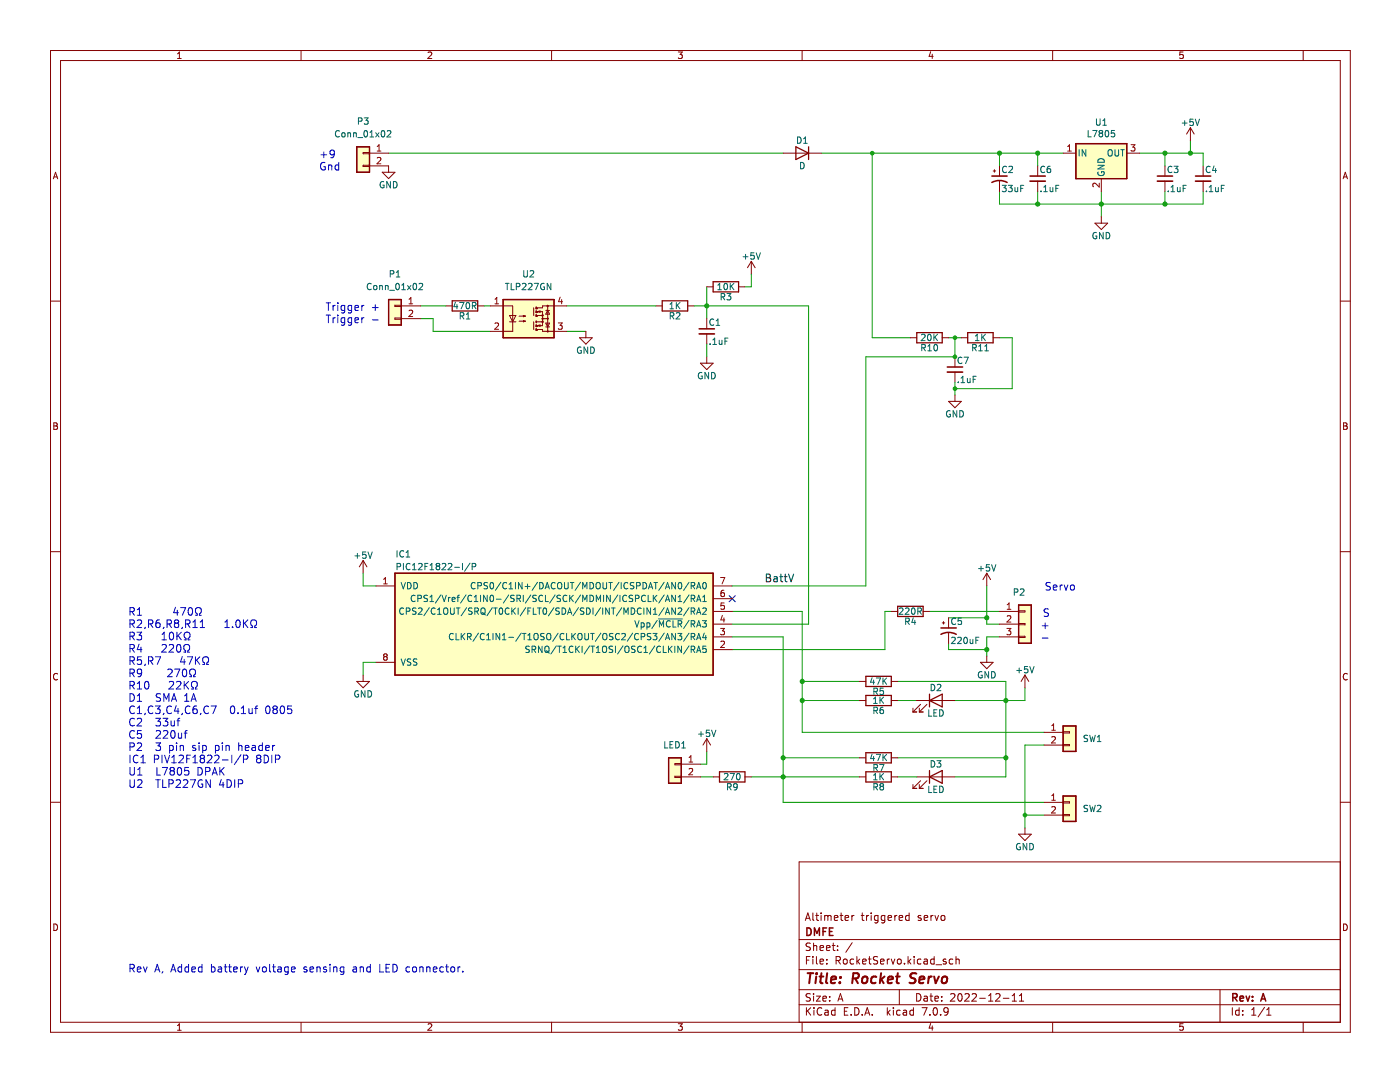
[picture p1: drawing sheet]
<svg xmlns="http://www.w3.org/2000/svg" width="279mm" height="216mm" viewBox="0 0 279 216" stroke-linecap="round" stroke-linejoin="round" font-family="sans-serif">
<g fill="none" stroke="#840000" stroke-width=".2">
<path d="M10.1 10.1h259.4v195.9h-259.4zM12.1 12.1h255.4v191.9h-255.4zM35.4 11.7h.8M35.4 10.7l.4-.3v1.3M60.1 10.1v2M85.4 10.5l.5-.1 .3 .3-.8 1h.8M110.1 10.1v2M135.4 10.4h.8l-.5 .5 .4 .1v.6l-.2 .1-.5-.1M160.1 10.1v2M185.7 10.3l-.3 .9h.8M186 10.8v.9M210.1 10.1v2"/>
<path d="M236.1 10.4h-.6l-.1 .6 .2-.1h.4l.2 .2-.1 .5-.2 .1-.5-.1M260.1 10.1v2M10.6 35.7l.5-1.3 .4 1.3M10.8 35.3h.6M268 35.7l.5-1.3 .4 1.3M268.2 35.3h.6M10.1 60.1h2M267.5 60.1h2M10.7 84.4h.5l.2 .2-.2 .4 .2 .1 .1 .3-.3 .3h-.5zM10.7 85h.5M268.1 84.4h.5l.2 .2-.2 .4 .2 .1 .1 .3-.3 .3h-.5zM268.1 85h.5"/>
<path d="M10.1 110.1h2M267.5 110.1h2M11.5 134.5a.62 .62 0 0 0-.9 .4 .62 .62 0 0 0 .6 .8l.3-.1M268.9 134.5a.62 .62 0 0 0-.9 .4 .62 .62 0 0 0 .6 .8l.3-.1M10.1 160.1h2M267.5 172h-108v32M267.5 160.1h2M10.7 184.4a.66 .66 0 0 1 .8 .6 .66 .66 0 0 1-.8 .7zM159.5 197.5h108M159.5 193.5h108M159.5 187.5h108M160.7 183.7l.5-1.5 .5 1.5"/>
<path d="M160.9 183.2h.7M160.9 191.6h.5M161.7 190.9h-.8v1.5M161.7 198.3h-.5l-.3 .1v.4l.7 .3 .1 .4-.3 .3-.5-.1M161.7 188.2h-.5l-.3 .1v.4l.7 .3 .1 .4-.3 .3-.5-.1M162.2 182.2v1.3l.2 .2M162.2 190.9v.1M162.2 191.4v1M162.4 188.2v1.5M162.4 198.3v.1M162.4 198.8v1M162.4 188.8l.2-.1h.3l.1 1"/>
<path d="M162.8 182.7h.6M162.9 198.8h.8l-.8 1h.8M162.9 190.9v1.3l.3 .2M163 182.2v1.3l.4 .2M163.7 189.2l.7-.2-.1-.3h-.4l-.2 .2v.7h.6M163.7 191.9l.7-.2-.1-.3h-.4l-.2 .2v.7h.6M163.9 182.2v.1M163.9 182.7v1M164.2 199.3l.7-.2v-.3h-.5l-.2 .2 .1 .7h.6M164.6 182.7v1M164.6 182.8l.4-.1 .2 .2M164.9 189.2l.8-.2-.1-.3h-.4l-.3 .2 .1 .7h.6"/>
<path d="M165 192.2v.2M165 191.4v.2M165.2 182.9l.2-.2h.4l.1 1M165.2 182.9v.8M165.6 199.6v.2M165.6 198.8v.2M166.1 188.7h.6M166.3 188.2v1.3l.4 .2M166.5 183.2l.7-.2v-.3h-.5l-.2 .2 .1 .7h.6M166.9 191.7l.7-.1 .1-.2v-.4l-.3-.1h-.5v1.5M167.2 189.5v.2M167.2 188.7v.2"/>
<path d="M167.2 191.7l.5 .7M167.2 199.8l.5-1.5 .5 1.5M167.4 199.3h.7M167.7 182.7h.5M167.9 182.2v1.3l.3 .2M168.4 191.5l.2-.1 .4 .1 .1 .6-.2 .2-.3 .1-.2-.2zM168.7 183.2l.7-.2-.1-.3h-.4l-.2 .2v.7h.6M170 182.7v1M170.1 188.1l-1.3 1.9M170.4 191.4h-.5l-.2 .3 .1 .6h.6M170.4 182.7l-.4 .3M171 190.9v1.5"/>
<path d="M171.2 191.8l.4 .6M171.6 191.4l-.6 .5M171.9 182.7h.5M172.1 182.2v1.3l.3 .2M172.2 191.9l.7-.2-.1-.3h-.4l-.2 .2v.7h.6M172.9 182.7v1M173.3 191.4h.6M173.4 182.7l-.5 .3M173.5 190.9v1.3l.4 .2M173.9 182.2v.1M173.9 182.7v1M175.2 190.9h-.6l-.2 .1v.4l.6 .3 .2 .4-.3 .3-.6-.1"/>
<path d="M175.2 182.7h-.4l-.3 .3 .2 .6h.5M175.2 182.7v1.2l-.3 .3-.3-.1M175.7 191.9l.7-.2v-.3h-.5l-.2 .2 .1 .7h.6M176.6 182.7h-.4l-.3 .3 .1 .6h.6M176.6 182.7v1.2l-.3 .3-.4-.1M177.1 191.4v1M177.2 183.2l.7-.2v-.3h-.5l-.2 .2 .1 .7h.6M177.5 191.4l-.4 .3M177.9 191.4l.3 1 .4-1M178.6 182.7v1M179 182.7l-.4 .3M179.2 191.5l.2-.1 .4 .1 .1 .6-.2 .2-.3 .1-.2-.2z"/>
<path d="M179.4 183.2l.8-.2-.1-.3h-.4l-.3 .2 .1 .7h.6M179.5 197.5v3M180.5 192.2v.2M181.2 190.9v1.5M181.4 191.8l.4 .6M181.4 182.7h-.4l-.3 .3 .2 .6h.5M181.4 182.2v1.5M181.8 191.4l-.6 .5M182.4 190.9v.1M182.4 191.4v1M182.9 198.3a.76 .76 0 0 1 .9 .7 .76 .76 0 0 1-.9 .8zM183.8 182.7h-.4l-.2 .2 .1 .2 .5 .1v.4h-.6"/>
<path d="M183.8 191.4h-.4l-.3 .3 .1 .6h.6M184.4 183.2l.8-.2-.1-.3h-.4l-.3 .2 .1 .7h.6M184.4 191.4h.6l.1 1M184.4 198.8h.6l.1 1M185.1 199.1l-.5 .1-.2 .2 .2 .4 .5-.1M185.1 191.7l-.5 .1-.2 .2 .2 .4 .5-.1M185.6 198.8h.6M185.8 182.7v1M185.8 198.3v1.3l.4 .2M186.2 182.7l-.4 .3M186.4 191.4h-.4l-.3 .3 .2 .6h.5M186.4 190.9v1.5"/>
<path d="M186.6 182.7l.3 1 .4-1M186.6 199.3l.7-.2-.1-.3h-.4l-.2 .2 .1 .7h.5M186.8 192.5h1.1M187.9 182.8l.2-.1 .4 .1 .1 .6-.2 .2-.3 .1-.2-.2zM187.9 199.6v.2M187.9 198.8v.2M188.8 191.4h-.4l-.2 .2 .1 .2 .5 .1v.4h-.6M189.7 198.4l.6-.1 .3 .4-.9 1.1h.9M190.2 191.4h-.5l-.3 .3 .2 .6h.6M190.8 191.5l.2-.1h.4v1M190.8 190.9v1.5M191.3 198.4l.2-.1a.8 .8 0 0 1 .5 .7 .8 .8 0 0 1-.5 .8l-.2-.2-.1-.4z"/>
<path d="M192.6 198.4l.6-.1 .2 .4-.9 1.1h.9M194 198.4l.6-.1 .3 .4-1 1.1h1M195.5 199.2h1.2M197.3 199.8h.9M197.3 198.7l.4-.4v1.5M198.7 198.4l.6-.1 .3 .4-.9 1.1h.9M200.2 199.2h1.2M202 199.8h.9M202 198.7l.4-.4v1.5M203.4 199.8h.9M203.4 198.7l.5-.4v1.5M243.5 197.5v6.5"/>
<path d="M268.1 184.4a.66 .66 0 0 1 .8 .6 .66 .66 0 0 1-.8 .7zM35.4 204.6l.4-.3v1.3M35.4 205.6h.8M60.1 204v2M85.4 204.4l.5-.1 .3 .3-.8 1h.8M110.1 204v2M135.4 204.3h.8l-.5 .5 .4 .1v.6l-.2 .1-.5-.1M159.5 200.5h108M160.1 204v2M160.9 201.1v1.5M161.2 201.7l.6 .9M161.8 201.1l-.9 .8"/>
<path d="M162.4 201.1v.1M162.4 201.6v1M164 201.2a.71 .71 0 0 0-1 .5 .71 .71 0 0 0 .7 .9l.3-.2M164.7 201.6h.5l.1 1M165.3 201.9l-.5 .1-.2 .2 .2 .4 .5-.1M166.7 201.6h-.5l-.3 .3 .2 .6h.6M166.7 201.1v1.5M168.5 201.8h.5M169.2 201.1h-.7v1.5h.7M169.9 202.4v.2M170.6 201.1a.76 .76 0 0 1 .8 .7 .76 .76 0 0 1-.8 .8zM172.1 202.4v.2"/>
<path d="M172.6 202.6l.5-1.5 .5 1.5M172.7 202.1h.7M174.1 202.4v.2M177.1 201.1v1.5M177.2 202l.5 .6M177.7 201.6l-.6 .5M178.3 201.1v.1M178.3 201.6v1M179.7 201.6h-.5l-.3 .3 .2 .6h.6M180.3 201.6h.6v1M180.9 201.9l-.5 .1-.2 .2 .2 .4 .5-.1M182.3 201.6h-.4l-.3 .3 .1 .6h.6"/>
<path d="M182.3 201.1v1.5M184 201.1h1l-.6 1.5M185.6 202.4v.2M185.7 204.2l-.3 .9h.8M186 204.7v.9M186.4 201.2l.2-.1a.8 .8 0 0 1 .5 .7 .8 .8 0 0 1-.5 .8l-.2-.2-.2-.4zM187.7 202.4v.2M189.2 201.7l-.3 .3h-.2l-.3-.3 .1-.6h.4l.3 .1a.99 .99 0 0 1-.4 1.4h-.3M210.1 204v2M236.1 204.3h-.6l-.1 .6 .2-.1h.4l.2 .2-.1 .5-.2 .1-.5-.1M245.9 201.1v1.5M247.3 201.6h-.4l-.3 .3 .1 .6h.6"/>
<path d="M247.3 201.1v1.5M248 202.4v.2M248 201.6v.2M249.8 202.6h.9M249.8 201.5l.4-.4v1.5M252.4 201l-1.3 1.9M252.8 202.6h.9M252.8 201.5l.4-.4v1.5M260.1 204v2"/>
</g>
<g fill="none" stroke="#840000" stroke-width=".3">
<path d="M161 185.2a.76 .76 0 0 1 .9 .7 .76 .76 0 0 1-.9 .8zM162.5 186.7v-1.5l.5 1 .5-1v1.5M164.3 185.9h.5M165 185.2h-.7v1.5M165.5 185.9h.5M166.3 185.2h-.8v1.5h.8M246 199h.8l.1-.2-.1-.4-.2-.1h-.6v1.5M246.4 199l.5 .8M247.5 199.3l.7-.2-.1-.3h-.4l-.2 .2v.7h.6M248.7 198.8l.3 1 .4-1M250 199.6v.2M250 198.8v.2"/>
<path d="M251.6 199.8l.5-1.5 .5 1.5M251.8 199.3h.7"/>
</g>
<g fill="none" stroke="#840000" stroke-width=".4">
<path d="M161.2 194.2h1.1M161.7 194.2l-.2 2M162.9 194.9l-.2 1.3M163 194.2v.2M163.6 194.9h.7M163.9 194.2l-.2 1.7 .1 .2 .4 .1M165.1 194.2l-.2 1.7 .2 .3M165.9 195.5l.9-.2v-.4h-.8l-.2 1 .3 .3 .5-.1M167.6 196v.2M167.7 194.9v.2M170.2 195.2l.9-.1a.52 .52 0 0 0 .3-.5 .52 .52 0 0 0-.3-.4h-.8l-.2 2M170.7 195.2l.5 1"/>
<path d="M172.2 195a.52 .52 0 0 1 .5-.2 .52 .52 0 0 1 .4 .4v.6a.55 .55 0 0 1-.6 .4 .55 .55 0 0 1-.5-.4zM174.9 194.9a.66 .66 0 0 0-1 .3l-.1 .6 .2 .3h.7M175.8 194.2l-.2 2M175.9 195.4l.5 .8M176.5 194.9l-.8 .7M177.2 195.5l1-.2-.1-.4h-.7l-.3 1 .3 .3 .6-.1M178.8 194.9h.8M179.2 194.2l-.2 1.7v.2l.4 .1M182.9 194.3a.85 .85 0 0 0-1.1 .1 .45 .45 0 0 0 .2 .7l.6 .2a.51 .51 0 0 1 .1 .5 .51 .51 0 0 1-.4 .4l-.8-.1M183.5 195.5l1-.2-.1-.4h-.8l-.2 1 .3 .3 .6-.1M185.4 194.9l-.2 1.3M185.9 194.9h-.3l-.3 .3"/>
<path d="M186.4 194.9l.3 1.3 .7-1.3M188.1 195a.52 .52 0 0 1 .5-.2 .52 .52 0 0 1 .4 .4v.6a.55 .55 0 0 1-.6 .4 .55 .55 0 0 1-.5-.4z"/>
</g>
<path d="M214.7 28.7h10.2v6.9h-10.2z" fill-rule="evenodd" fill="#ffffc2"/>
<path d="M214.7 28.7h10.2v6.9h-10.2z" fill="none" stroke="#840000" stroke-width=".25"/>
<path d="M78.8 114.4h63.5v20.3h-63.5z" fill-rule="evenodd" fill="#ffffc2"/>
<path d="M78.8 114.4h63.5v20.3h-63.5z" fill="none" stroke="#840000" stroke-width=".25"/>
<path d="M133.4 151.2h2.6v5.1h-2.6z" fill-rule="evenodd" fill="#ffffc2"/>
<path d="M133.4 151.2h2.6v5.1h-2.6z" fill="none" stroke="#840000" stroke-width=".25"/>
<path d="M212.2 158.8h2.5v5.1h-2.5z" fill-rule="evenodd" fill="#ffffc2"/>
<path d="M212.2 158.8h2.5v5.1h-2.5z" fill="none" stroke="#840000" stroke-width=".25"/>
<path d="M212.2 144.9h2.5v5h-2.5z" fill-rule="evenodd" fill="#ffffc2"/>
<path d="M212.2 144.9h2.5v5h-2.5z" fill="none" stroke="#840000" stroke-width=".25"/>
<path d="M77.6 59.8h2.5v5.1h-2.5z" fill-rule="evenodd" fill="#ffffc2"/>
<path d="M77.6 59.8h2.5v5.1h-2.5z" fill="none" stroke="#840000" stroke-width=".25"/>
<path d="M71.2 29.3h2.5v5.1h-2.5z" fill-rule="evenodd" fill="#ffffc2"/>
<path d="M71.2 29.3h2.5v5.1h-2.5z" fill="none" stroke="#840000" stroke-width=".25"/>
<path d="M100.4 59.8h10.2v7.6h-10.2z" fill-rule="evenodd" fill="#ffffc2"/>
<path d="M100.4 59.8h10.2v7.6h-10.2z" fill="none" stroke="#840000" stroke-width=".25"/>
<path d="M203.3 120.7h2.5v7.7h-2.5z" fill-rule="evenodd" fill="#ffffc2"/>
<g fill="none" stroke="#840000" stroke-width=".25">
<path d="M71.2 29.3h2.5v5.1h-2.5zM158.8 29.3l2.6 1.3-2.6 1.2zM161.4 29.3v2.5M214.7 28.7h10.2v6.9h-10.2zM77.6 59.8h2.5v5.1h-2.5zM100.4 59.8h10.2v7.6h-10.2zM132.2 60h5v2.1h-5zM183 66.4h5v2h-5zM193.1 66.4h5.1v2h-5.1zM78.8 114.4h63.5v20.3h-63.5zM172.8 135h5.1v2h-5.1zM172.8 138.8h5.1v2h-5.1z"/>
<path d="M185.5 139.8l2.5-1.3v2.6zM185.5 138.5v2.6M203.3 120.7h2.5v7.7h-2.5zM133.4 151.2h2.6v5.1h-2.6zM143.6 154h5.1v2h-5.1zM172.8 154h5.1v2h-5.1zM172.8 150.2h5.1v2h-5.1zM185.5 155l2.5-1.2v2.5zM185.5 153.8v2.5M212.2 144.9h2.5v5h-2.5zM212.2 158.8h2.5v5.1h-2.5z"/>
</g>
<path d="M145.5 118.9l1.2 1.2M146.7 118.9l-1.2 1.2" fill="none" stroke="#000084" stroke-width=".2"/>
<g fill="none" stroke="#009600" stroke-width=".2">
<path d="M77.6 30.6h78.7M163.9 30.6h48.3M174.1 30.6v36.8h7.6M199.5 38.2v2.5h40.6v-2.5M199.5 30.6v2.5M207.1 30.6v2.5M207.1 38.2v2.5M219.8 38.2v5.1M227.4 30.6h12.7v2.5M232.5 30.6v2.5M232.5 38.2v2.5M237.6 28v2.6"/>
<path d="M141.1 57.2v6.4M149.9 54.7v2.5h-1.2M83.9 61h5.1M83.9 63.6h2.5v2.5h11.5M96.6 61h1.3M113.1 61h17.8M113.1 66.1h3.8M138.5 61h22.9v63.5h-15.3M141.1 68.7v2.5M189.3 67.4h2.6M190.6 67.4v3.8h-17.8v45.7h-26.7M190.6 76.3v2.5"/>
<path d="M199.5 67.4h2.5v10.2h-11.4M72.5 114.4v2.5h2.5M196.9 116.9v7.6h2.6M75 132.2h-2.5v2.5M146.1 127.1h10.2v33h52.1M146.1 122h14v24.1h48.3M160.1 139.8h11.4M160.1 136h11.4M177.9 122h-1.3v7.6h-30.5M179.2 136h21.5v19h-10.1M179.2 139.8h3.8M185.5 122h14"/>
<path d="M189.3 128.4v1.2h7.6M189.3 123.3h7.6M199.5 127.1h-2.6v3.8M204.6 137.2v2.6h-14M139.8 155h2.5M141.1 149.9v2.6h-1.3M149.9 155h21.6M156.3 151.2h15.2M179.2 151.2h21.5M179.2 155h3.8M208.4 148.7h-3.8v16.5M204.6 162.6h3.8"/>
</g>
<g fill="none" stroke="#0000c2" stroke-width=".2">
<path d="M64 30.9h1.2M64.6 30.3v1.2M64.8 32.5a.71 .71 0 0 0-.8 .7 .71 .71 0 0 0 .8 .7l.1-.6h-.3M65.6 32.9v1M65.6 33.1l.2-.2 .3 .1 .1 .9M66.7 30.6l-.3 .3h-.3l-.2-.3 .1-.6 .4-.1 .3 .2a1.01 1.01 0 0 1-.4 1.4h-.3M67.6 33l-.4-.1-.3 .3 .1 .7h.6M67.6 32.4v1.5M65.1 60.4h.9M65.1 62.9h.9M65.5 60.4v1.6M65.5 62.9v1.5"/>
<path d="M66.5 60.9v1.1M66.5 63.4v1M66.9 60.9l-.3 .1-.1 .2M66.9 63.4l-.3 .1-.1 .2M67.4 60.4v.2M67.4 60.9v1.1M67.4 62.9v.1M67.4 63.4v1M68.8 60.9v1.3l-.3 .3-.4-.1M68.8 61l-.4-.1-.3 .3 .1 .7h.6M68.8 63.4v1.2l-.3 .3-.4-.1M68.8 63.5l-.4-.1-.3 .3 .1 .6h.6"/>
<path d="M70.2 61l-.5-.1-.2 .3 .1 .7h.6M70.2 60.9v1.3l-.3 .3-.4-.1M70.2 63.4v1.2l-.3 .3-.4-.1M70.2 63.5l-.5-.1-.2 .3 .1 .6h.6M70.8 61.4l.8-.1-.1-.3-.5-.1-.2 .3 .1 .7h.6M70.8 63.9l.8-.1-.1-.3-.5-.1-.2 .2 .1 .7h.6M72.2 60.9v1.1M72.2 63.4v1M72.6 63.4l-.2 .1-.2 .2M72.6 60.9l-.2 .1-.2 .2M74.3 61.4h1.2M74.3 63.8h1.2"/>
<path d="M74.9 60.8v1.2M209.6 116.3l-.6-.1-.2 .2v.4l.7 .3 .1 .4-.3 .2h-.5M210.2 117.2l.7-.1v-.3l-.5-.1-.2 .2 .1 .8h.6M211.6 116.7v1M212 116.7l-.3 .1-.1 .2M212.4 116.7l.3 1 .4-1M213.7 116.9l.2-.2 .4 .2 .1 .6-.1 .2h-.4l-.2-.1zM25.9 122h.8l.1-.2-.1-.4-.2-.2h-.6v1.6M25.9 124.5l.8-.1 .1-.2-.1-.4-.2-.1h-.6v1.5M25.9 126.9h.8l.1-.2-.1-.4-.2-.2h-.6v1.6M25.9 129.4l.8-.1 .1-.2-.1-.4-.2-.1h-.6v1.5M25.9 131.9l.8-.1 .1-.2-.1-.4-.2-.1h-.6v1.5"/>
<path d="M25.9 134.3l.8-.1 .1-.2-.1-.3-.2-.2h-.6v1.5M25.9 136.8l.8-.1 .1-.2-.1-.4-.2-.1h-.6v1.5M25.9 138.4a.77 .77 0 0 1 .9 .8 .77 .77 0 0 1-.9 .7zM26.3 122l.5 .8M26.3 124.5l.5 .7M26.3 126.9l.5 .8M26.3 129.4l.5 .7M26.3 131.9l.5 .7M26.3 134.3l.5 .7M26.3 136.8l.5 .7M27.3 126.1h1l-.5 .6 .4 .2v.6l-.2 .2-.7-.2M27.4 122.8h.9"/>
<path d="M27.4 121.7l.4-.5v1.6M27.4 136.4l.4-.4v1.5M27.4 138.9l.4-.5v1.5M27.4 123.8l.6-.1 .2 .1 .1 .3-1 1.1h1M27.4 137.5h.9M27.4 139.9h.9M27.8 128.5l-.4 1.1h.9M28.1 129.1v1M28.2 131.1h-.7l-.1 .7 .2-.2 .5 .1 .2 .2-.1 .5-.2 .2-.6-.2M28.3 134.2l-.3 .3h-.3l-.3-.3 .1-.6 .5-.1 .2 .2a1.01 1.01 0 0 1-.4 1.3h-.3M29 125.1l-.2 .3M29 132.5l-.2 .3"/>
<path d="M29.1 136h.1a.81 .81 0 0 1 .5 .7 .81 .81 0 0 1-.5 .8 1.01 1.01 0 0 1-.1-1.5zM29.6 124.5l.8-.1 .1-.2-.1-.4-.2-.1h-.6v1.5M29.6 131.9l.8-.1 .1-.2-.1-.4-.2-.1h-.6v1.5M30 124.5l.5 .7M30 131.9l.5 .7M31 131.1h1l-.6 1.5M31.8 123.7a.6 .6 0 0 0-.7 .6v.6l.1 .2 .5 .1 .2-.1 .1-.5-.2-.3h-.4l-.3 .3M32 138.5l-.5-.1-.3 .3 .1 .4 .7 .3v.4l-.3 .1h-.5M32.3 128.7l.6-.1 .2 .1 .1 .3-.9 1.1h.9M32.3 127.7h.9M32.3 126.6l.5-.5v1.6M32.7 139.9v-1.5l.5 1.1 .5-1.1v1.5"/>
<path d="M32.7 125.1l-.2 .3M33.3 124.5l.8-.1 .1-.2-.1-.4-.2-.1h-.6v1.5M33.5 133.7l.6-.2 .2 .2 .1 .2-1 1.1h1M33.7 124.5l.5 .7M33.8 128.7l.6-.1 .2 .1 .1 .3-1 1.1h1M33.8 136.1l.6-.1 .2 .1 .1 .3-1 1.1h1M33.9 126.3l.2-.2a.81 .81 0 0 1 .6 .8 .81 .81 0 0 1-.6 .8l-.2-.2-.1-.4zM34.2 139.9l.5-1.5 .5 1.5M34.4 139.5h.7M34.9 133.5h1l-.7 1.5M35 121.2l-.3 1.1h.9M35.1 124.3l-.3-.2 .3-.4 .4 .1 .2 .2-.3 .3"/>
<path d="M35.1 124.3l-.3 .3 .1 .5 .2 .1 .4-.1 .2-.2-.1-.4-.2-.2M35.1 124.3h.3M35.2 136.1l.6-.1 .2 .1 .1 .3-.9 1.1h.9M35.3 126.1v1.6M35.4 121.8v1M35.5 128.7l.1-.1a.81 .81 0 0 1 .5 .8 .81 .81 0 0 1-.5 .7 1.01 1.01 0 0 1-.1-1.4zM35.5 126.8l.7 .9M36 121.2h1l-.6 1.6M36.2 126.1l-.9 .9M36.4 131l-.4 1.1h1M36.4 125.1l-.2 .3M36.5 133.7l.3-.2a.81 .81 0 0 1 .5 .8 .81 .81 0 0 1-.5 .7l-.3-.1-.1-.4z"/>
<path d="M36.7 130.1h.3v-.3a.65 .65 0 0 1-.3-.9 .65 .65 0 0 1 .9-.2 .7 .7 0 0 1-.1 1.1v.3h.3M36.8 127.7h.3v-.3a.65 .65 0 0 1-.3-.9 .65 .65 0 0 1 .9-.3 .7 .7 0 0 1-.1 1.2v.3h.3M36.8 136v1.5M36.8 131.6v1M36.8 138.9l.5-.5v1.5M36.8 139.9h.9M37 136.6l.6 .9M37 124.5l.8-.1 .1-.2-.1-.4-.2-.1h-.6v1.5M37.4 131.1h1l-.6 1.5M37.4 124.5l.5 .7M37.6 136l-.8 .8M37.7 121.4l.2-.2a.81 .81 0 0 1 .5 .8 .81 .81 0 0 1-.5 .8l-.2-.2-.1-.4z"/>
<path d="M37.8 135h.4v-.3a.65 .65 0 0 1-.3-.8 .65 .65 0 0 1 .9-.3 .7 .7 0 0 1-.2 1.1v.3h.4M38.1 139.9l.5-1.5 .6 1.5M38.2 137.5h.4v-.3a.65 .65 0 0 1-.4-.9 .65 .65 0 0 1 1-.3 .7 .7 0 0 1-.2 1.2v.3h.4M38.3 139.5h.7M38.5 125.2h.9M38.5 124.1l.4-.4v1.5M39 122.8h.4v-.3a.65 .65 0 0 1-.4-.9 .65 .65 0 0 1 1-.3 .7 .7 0 0 1-.2 1.2v.3h.4M39 131.1v1.5M39.2 131.7l.7 .9M39.9 131.1l-.9 .8M40 125.2h.8M40 124.1l.4-.4v1.5"/>
<path d="M40.5 132.6h.3v-.3a.65 .65 0 0 1-.3-.9 .65 .65 0 0 1 .9-.3 .7 .7 0 0 1-.1 1.2v.3h.3M44.9 125.2h.9M44.9 124.1l.4-.4v1.5M46.4 125.1v.1M47.2 123.8l.2-.1a.81 .81 0 0 1 .6 .8 .81 .81 0 0 1-.6 .7l-.2-.1-.1-.5zM48.6 123.7v1.5M48.8 124.3l.7 .9M49.5 123.7l-.9 .9M50 125.2h.4v-.3a.65 .65 0 0 1-.3-.9 .65 .65 0 0 1 .9-.2 .7 .7 0 0 1-.2 1.1v.3h.4M208 124.9h1.2M208 127.3h1.2M208.6 124.3v1.2"/>
<path d="M209.2 121.5h-.5l-.3 .1v.5l.7 .2 .1 .4-.2 .3-.6-.1M25.9 149h.8l.1-.3-.1-.3-.2-.2h-.6v1.6M25.9 150.7v1.5M25.9 153.1v1.3l.3 .3 .5-.1 .1-.2v-1.3M25.9 155.6v1.2l.3 .3 .5-.1 .1-.2v-1.2M26.8 141a.61 .61 0 0 0-.7 0 .61 .61 0 0 0-.2 .7 .57 .57 0 0 0 .3 .6 .57 .57 0 0 0 .6 0M26.8 145.9a.61 .61 0 0 0-.7 0 .61 .61 0 0 0-.2 .7 .57 .57 0 0 0 .3 .6 .57 .57 0 0 0 .6 0M26.8 143.5a.61 .61 0 0 0-.7 0 .61 .61 0 0 0-.2 .7 .57 .57 0 0 0 .3 .6 .57 .57 0 0 0 .6-.1M27.4 141.3l.4-.4v1.5M27.4 143.5l.6-.2 .2 .2 .1 .3-1 1h1M27.4 148.4l.6-.2 .2 .2 .1 .3-1 1.1h1M27.4 142.4h.9"/>
<path d="M27.5 155.7l.5-.1 .3 .1v.3l-.9 1.1h.9M27.5 154.7h.8M27.5 153.6l.4-.5v1.6M27.5 150.8a.61 .61 0 0 0-.7 0 .61 .61 0 0 0-.2 .8 .57 .57 0 0 0 .3 .5 .57 .57 0 0 0 .6 0M28.1 152.2h.9M28.1 151.1l.5-.4v1.5M28.2 145.8h-.7l-.1 .7 .2-.1h.5l.2 .2-.1 .6-.2 .1-.6-.1M29 142.3l-.2 .3M30.5 141a.61 .61 0 0 0-.7 0 .61 .61 0 0 0-.2 .7 .57 .57 0 0 0 .3 .6 .57 .57 0 0 0 .6 0M30.8 151.5l.7-.1 .2-.2-.1-.4-.2-.1h-.6v1.5M31 140.9h1l-.5 .6 .4 .1v.7l-.2 .1-.7-.1M31.1 143.3h.9l-.5 .6 .5 .2v.6l-.3 .1-.6-.1"/>
<path d="M31.1 148.2h.9l-.5 .6 .5 .2v.6l-.3 .2-.6-.2M31.1 155.6h.9M31.2 145.9l.5-.1 .3 .1v.3l-.9 1.1h.9M31.3 153.1v1.6h.7M31.5 155.6v1.5M32.3 150.7v1.5M32.4 153.1h1l-.6 1.6M32.5 155.6v1.5h.7M32.5 143.3h1l-.5 .6 .4 .2v.6l-.2 .1-.7-.1M32.6 145.9l.6-.1 .2 .1 .1 .3-1 1.1h1M32.7 142.3l-.2 .3M32.8 150.7l.5 1.5 .6-1.5"/>
<path d="M33.7 156.4l.7-.1 .2-.2-.1-.4-.2-.1h-.6v1.5M33.9 148.8l.4-.1 .3 .3-.2 .7h-.5M33.9 148.7v1.6M34.1 143.8l.1 1h.4l.2-.1M34.2 153.8l-.3-.3 .3-.4h.3l.3 .3-.3 .4M34.2 153.8l-.3 .3 .1 .4 .2 .2 .5-.1 .1-.2-.1-.5-.2-.1M34.2 145.9l.2-.1a.81 .81 0 0 1 .6 .7 .81 .81 0 0 1-.6 .8l-.2-.1-.1-.5zM34.2 153.8h.3M34.2 141a.61 .61 0 0 0-.7 0 .61 .61 0 0 0-.2 .7 .57 .57 0 0 0 .3 .6 .57 .57 0 0 0 .6 0M34.3 152.2h.9M34.3 151.1l.4-.4v1.5M34.8 143.8v1"/>
<path d="M35.2 155.7l.5-.1 .3 .1v.3l-.9 1.1h.9M35.2 140.8l-.4 1.1h.9M35.2 148.2v.2M35.2 148.7v1.1M35.3 143.8h.6M35.5 153.3l.2-.2a.81 .81 0 0 1 .6 .8 .81 .81 0 0 1-.6 .8l-.2-.2-.1-.4zM35.5 141.4v1M35.6 146.3l.1 .9 .3 .1 .2-.1M35.7 150.8l.6-.1 .2 .1 .1 .3-.9 1.1h.9M35.9 143.3l-.4 .2v1.3M36 148.9l.2-.2 .3 .1 .1 1M36 148.7v1.1"/>
<path d="M36.2 146.3v1M36.4 142.3l-.2 .3M36.6 155.7l.6-.1 .2 .1 .1 .3-1 1.1h1M36.8 146.3h.5M37.3 151.4h.5M37.3 145.8l-.3 .2v1.3M37.6 153.1h-.7l-.1 .8 .2-.2 .6 .1 .1 .2-.1 .5-.2 .2-.6-.2M37.9 141a.61 .61 0 0 0-.7 0 .61 .61 0 0 0-.2 .7 .57 .57 0 0 0 .3 .6 .57 .57 0 0 0 .6 0M38 150.7h-.7v1.5M38 155.6h1l-.6 1.5M38.5 151.1l.4-.4v1.5M38.5 152.2h.9"/>
<path d="M39 148.8l-.4-.1-.2 .3 .1 .2 .5 .1v.4h-.6M39.2 140.9a.6 .6 0 0 0-.7 .6v.6l.1 .2 .5 .1 .2-.1 .1-.6-.2-.2h-.4l-.3 .2M39.5 153.1a.77 .77 0 0 1 .9 .8 .77 .77 0 0 1-.9 .8zM39.7 148.2v.2M39.7 148.7v1.1M40.1 142.3l-.1 .3M40.2 151.3l-.2-.3 .2-.3 .5 .1 .1 .2-.3 .3M40.2 151.3l-.2 .3v.5l.2 .1 .5-.1 .1-.2-.1-.4-.2-.2M40.2 151.3h.3M40.4 155.7a.71 .71 0 0 0-.9 .7 .71 .71 0 0 0 .9 .6l.1-.5h-.3M40.5 148.7v1.6M40.5 148.8l.4-.1 .3 .3-.2 .7h-.5"/>
<path d="M41 153.9h.8l.1-.3-.1-.3-.2-.2h-.6v1.6M41.4 150.8l.6-.1 .2 .1 .1 .3-1 1.1h1M41.6 141a.61 .61 0 0 0-.7 0 .61 .61 0 0 0-.2 .7 .57 .57 0 0 0 .3 .6 .57 .57 0 0 0 .6 0M42 155.6v1.5l-.9-1.5v1.5M42.1 140.9h1l-.6 1.5M42.3 154.7l.6-1.6 .5 1.6M42.5 154.2h.7M42.9 150.8l.5-.1 .3 .1v.3l-.9 1.1h.9M43 148.8l.4-.1 .3 .3-.1 .7h-.6M43 148.7v1.6M43.9 153.1v1.6M44.1 153.8l.6 .9"/>
<path d="M44.2 155.5l-.4 1.1h.9M44.4 151.6h1.1M44.4 148.2v.2M44.4 148.7v1.1M44.5 156.1v1M44.7 153.1l-.8 .9M45.1 148.9l.2-.2 .4 .1 .1 1M45.1 148.7v1.1M45.3 155.6a.77 .77 0 0 1 .9 .8 .77 .77 0 0 1-.9 .7zM46.1 141l.2-.1a.81 .81 0 0 1 .6 .7 .81 .81 0 0 1-.6 .8l-.2-.1-.1-.5zM46.3 150.7v1.5M46.8 155.6v1.5"/>
<path d="M47.5 142.3v.1M47.6 156.4l.7-.1 .1-.2v-.4l-.2-.1h-.6v1.5M47.6 148.9l.3-.2 .3 .1 .1 1M47.6 148.2v1.6M48.1 150.6l-1.3 2M48.2 141.3l.4-.4v1.5M48.2 142.4h.8M48.6 151.5l.7-.1 .2-.2-.1-.4-.2-.1h-.6v1.5M48.9 149.2l.8-.1-.1-.3-.4-.1-.3 .3 .1 .7h.6M49.7 141.4v.9l.4 .1 .2-.1M50.3 141.4v1M50.3 148.8h.6l.1 1"/>
<path d="M50.8 141.4h.6M51 149.1l-.5 .1-.2 .2 .2 .4 .5-.1M51.4 140.9l-.3 .2v1.3M51.5 151.3l-.3-.3 .3-.3 .4 .1 .2 .2-.3 .3M51.5 151.3l-.3 .3 .1 .5 .2 .1 .4-.1 .2-.2-.1-.4-.2-.2M51.5 151.3h.3M52.4 148.2v1.6M52.4 148.8l-.5-.1-.3 .3 .2 .7h.6M52.7 150.7a.77 .77 0 0 1 .9 .7 .77 .77 0 0 1-.9 .8zM53 149.2l.7-.1v-.3l-.5-.1-.2 .3 .1 .7h.6M53.2 141l.2-.1a.81 .81 0 0 1 .5 .7 .81 .81 0 0 1-.5 .8l-.2-.1-.2-.5zM54.2 150.7v1.5"/>
<path d="M54.4 148.7v1.1M54.8 141.5l-.3 .3v.5l.3 .1 .4-.1 .1-.2v-.4l-.3-.2M54.8 141.5l-.3-.3 .3-.3h.2l.3 .3-.3 .3M54.8 141.5h.2M54.8 148.7l-.3 .1-.1 .2M55 151.5l.7-.1 .1-.2v-.4l-.2-.1h-.6v1.5M56.1 141l.2-.1a.81 .81 0 0 1 .5 .7 .81 .81 0 0 1-.5 .8l-.2-.1-.2-.5zM58.2 140.9h-.8v.7l.2-.1h.5l.1 .2v.6l-.3 .1-.5-.1M25.9 193.2l.8-.1 .1-.2-.1-.3-.2-.2h-.6v1.5M26.3 193.2l.5 .7M27.4 193.4l.7-.1-.1-.3-.4-.1-.2 .2 .1 .8h.5M28.6 192.9l.4 1 .4-1"/>
<path d="M30.9 193.9l.5-1.5 .5 1.5M31 193.5h.8M32.5 193.9l-.2 .3M34.1 193.9l.5-1.5 .5 1.5M34.2 193.5h.7M36.2 193l-.4-.1-.3 .3 .2 .7h.5M36.2 192.4v1.5M37.6 193l-.4-.1-.3 .3 .1 .7h.6M37.6 192.4v1.5M38.3 193.4l.7-.1-.1-.3-.4-.1-.2 .2 .1 .8h.5M40.3 193l-.4-.1-.3 .3 .1 .7h.6M40.3 192.4v1.5"/>
<path d="M42.2 193l.4-.1 .3 .3-.1 .7h-.6M42.2 192.4v1.5M43.6 193h.6v.9M44.2 193.3l-.5 .1-.2 .2 .2 .3h.5M44.7 192.9h.6M45 192.4v1.3l.3 .2M45.6 192.9h.6M45.8 192.4v1.3l.4 .2M46.6 193.4l.8-.1-.1-.3-.5-.1-.2 .2 .1 .8h.6M48 192.9v1M48.4 192.9l-.2 .1-.2 .2M48.8 192.9l.4 1"/>
<path d="M49.2 193.9l-.4 .6M49.5 192.9l-.3 1M51.1 192.9l.4 1 .4-1M52.4 193.1l.3-.2 .4 .2 .1 .6-.2 .2h-.3l-.3-.1zM53.8 192.4v1.3l.2 .2M54.4 192.9h.6M54.6 192.4v1.3l.4 .2M55.5 193h.6v.9M56.1 193.3l-.5 .1-.2 .2 .2 .3h.5M57.5 193l-.4-.1-.3 .3 .1 .7h.6M57.5 192.9v1.3l-.3 .3-.3-.1M58.2 193.4l.7-.1-.1-.3-.4-.1-.2 .2v.8h.6"/>
<path d="M61.2 193l-.3-.1-.3 .2 .1 .3 .5 .1v.4h-.6M61.9 193.4l.7-.1-.1-.3-.4-.1-.2 .2v.8h.6M63.2 193.1l.3-.2 .3 .1 .1 .9M63.2 192.9v1M65.1 193l-.3-.1-.2 .2v.3l.5 .1v.4h-.5M65.9 192.4v.2M65.9 192.9v1M66.6 193.1l.2-.2 .4 .1v.9M66.6 192.9v1M68.6 193l-.4-.1-.3 .3 .1 .7h.6M68.6 192.9v1.3l-.3 .3-.3-.1M70.5 193h.6l.1 .9"/>
<path d="M71.2 193.3l-.6 .1-.2 .2 .2 .3h.6M71.9 193.1l.2-.2 .4 .1v.9M71.9 192.9v1M73.9 193l-.4-.1-.3 .3 .1 .7h.6M73.9 192.4v1.5M75.8 192.4v1.5h.7M77 193.1h.5M77.8 192.4h-.8v1.5h.8M78.4 192.4a.77 .77 0 0 1 .9 .8 .77 .77 0 0 1-.9 .7zM81.8 193l-.5-.1-.3 .3 .2 .7h.6M82.4 193.1l.2-.2 .5 .2v.6l-.1 .2h-.4l-.2-.1zM83.8 193.1l.2-.2 .4 .1v.9"/>
<path d="M83.8 192.9v1M85.2 193.1l.2-.2 .3 .1 .1 .9M85.2 192.9v1M86.5 193.4l.7-.1-.1-.3-.4-.1-.2 .2v.8h.6M88.5 193l-.4-.1-.3 .3 .1 .7h.6M88.9 192.9h.6M89.2 192.4v1.3l.3 .2M90 193.1l.2-.2 .5 .2 .1 .6-.2 .2h-.4l-.2-.1zM91.4 192.9v1M91.8 192.9l-.3 .1-.1 .2M92.3 193.8v.1"/>
</g>
<path d="M152.9 114.6l.8 .1v.3l-.2 .3a.41 .41 0 0 1 .3 .3 .41 .41 0 0 1-.3 .5h-.6zM152.9 115.3h.6M154.5 115.1h.5l.1 1M155.1 115.4l-.5 .1-.2 .2 .2 .4 .5-.1M155.6 115.1h.6M155.8 114.6v1.3l.4 .2M156.5 115.1h.6M156.7 114.6v1.3l.4 .2M157.4 114.6l.5 1.5 .5-1.5" fill="none" stroke="#0f0f0f" stroke-width=".2"/>
<g fill="none" stroke="#840000" stroke-width=".2">
<path d="M72.5 30.4h1.2v.3h-1.2zM72.5 33h1.2v.2h-1.2zM73.7 30.6h3.9M73.7 33.1h3.9v1.3M76.3 34.4h2.5l-1.2 1.2zM156.3 30.6h7.6M198.2 34.1h.5M198.5 33.9v.5M199.5 33.1v2M199.5 36.1v2.1M207.1 33.1v2M207.1 36.1v2.1"/>
<path d="M212.2 30.6h2.5M219.8 35.6v2.6M224.9 30.6h2.5M232.5 33.1v2M232.5 36.1v2.1M237.6 25.5l-.8 1.3M237.6 25.5v2.5M237.6 25.5l.7 1.3M240.1 33.1v2M240.1 36.1v2.1M218.5 44.5h2.6l-1.3 1.3zM219.8 43.3v1.2"/>
<path d="M78.8 60.9h1.3v.3h-1.3zM78.8 63.5h1.3v.2h-1.3zM80.1 61h3.8M80.1 63.6h3.8M101.7 64.2h1.3M106.5 61.4v1.5M106.5 64.2v1.5M108.3 63.6h1M108.9 65.2h.8M108.9 61.9h.8M109.3 61v5.1M115.7 67.4h2.5l-1.3 1.3z"/>
<path d="M116.9 66.1v1.3M130.9 61h1.3M137.2 61h1.3M139.8 72.5h2.5l-1.2 1.2zM141.1 63.6v2M141.1 66.6v2.1M141.1 71.2v1.3M181.7 67.4h1.3M188 67.4h1.3M190.6 71.2v2M190.6 74.2v2.1M191.9 67.4h1.2"/>
<path d="M198.2 67.4h1.3M72.5 111.8l-.8 1.3M72.5 111.8v2.6M72.5 111.8l.7 1.3M75 116.9h3.8M142.3 116.9h3.8M142.3 119.5h3.8M71.2 136h2.5l-1.2 1.2zM72.5 134.7v1.3M75 132.2h3.8M142.3 129.6h3.8M142.3 127.1h3.8"/>
<path d="M142.3 124.5h3.8M142.3 122h3.8M171.5 136h1.3M171.5 139.8h1.3M177.9 136h1.3M177.9 139.8h1.3M183 139.8h7.6M195.7 132.2h2.5l-1.3 1.2zM196.9 130.9v1.3M204.6 134.7l-.8 1.3M204.6 134.7v2.5M204.6 134.7l.7 1.3"/>
<path d="M134.7 152.4h1.3v.2h-1.3zM134.7 154.9h1.3v.2h-1.3zM136 152.5h3.8M136 155h3.8M141.1 147.4l-.8 1.3M141.1 147.4v2.5M141.1 147.4l.7 1.3M142.3 155h1.3M148.7 155h1.2M171.5 155h1.3M171.5 151.2h1.3M177.9 155h1.3"/>
<path d="M177.9 151.2h1.3M182.2 157.3h.8M182.2 141.3v.8M182.2 156.5v.8M182.2 142.1h.8M183 155h7.6M183.5 157.3h.7M183.5 141.3v.8M183.5 156.5v.8M183.5 142.1h.7M183.7 155.8l-1.5 1.5M183.7 140.5l-1.5 1.6"/>
<path d="M185 155.8l-1.5 1.5M185 140.5l-1.5 1.6M208.4 146.1h3.8M208.4 148.7h3.8M212.2 146h1.2v.3h-1.2zM212.2 148.5h1.2v.3h-1.2zM212.2 160h1.2v.2h-1.2zM203.3 166.5h2.5l-1.2 1.2zM204.6 165.2v1.3M208.4 160.1h3.8M208.4 162.6h3.8M212.2 162.5h1.2v.3h-1.2z"/>
</g>
<g fill="none" stroke="#006464" stroke-width=".2">
<path d="M67.7 26.2a.6 .6 0 0 0-.8 .4 .6 .6 0 0 0 .6 .7l.2-.1M68.3 26.6l.1-.1 .4 .1 .1 .5-.1 .2-.5-.1zM69.4 26.6l.5-.1 .1 .8M69.4 26.5v.8M70.6 26.6l.5-.1v.8M70.6 26.5v.8M71.4 27.5h1M71.5 24.2l.6-.1 .1-.5-.7-.1v1.3M72.7 23.5h.8l-.5 .5 .4 .1v.6l-.2 .1-.5-.1M72.7 26.2l.2-.1a.68 .68 0 0 1 .5 .6 .68 .68 0 0 1-.5 .6l-.3-.5zM73.8 27.3h.8M73.8 26.4l.4-.3v1.2"/>
<path d="M75 26.5l.6 .8M75.6 26.5l-.6 .8M76.2 26.2l.2-.1a.68 .68 0 0 1 .4 .6 .68 .68 0 0 1-.4 .6l-.3-.5zM76.6 36.3a.59 .59 0 0 0-.7 .6 .59 .59 0 0 0 .7 .5v-.5h-.2M77.3 26.2l.5-.1 .2 .3-.8 .9h.8M77.9 36.2v1.3l-.7-1.3v1.3M78.5 36.2a.64 .64 0 0 1 .8 .7 .64 .64 0 0 1-.8 .6zM159.2 27.3a.64 .64 0 0 1 .7 .7 .64 .64 0 0 1-.7 .6zM159.8 32.4a.64 .64 0 0 1 .7 .6 .64 .64 0 0 1-.7 .7zM160.4 27.7l.3-.4v1.3M160.4 28.6h.7M200 37h.8l-.4 .5 .3 .1v.5l-.1 .2-.6-.2"/>
<path d="M200.9 33.3a.6 .6 0 0 0-.9 .4 .6 .6 0 0 0 .6 .7l.3-.1M201.2 37h.8l-.4 .5 .4 .1v.5l-.2 .2-.6-.2M201.3 33.3l.5-.1 .3 .3-.8 .9h.8M202.6 37.4v.8l.5-.1M203.1 37.4v.9M203.7 37.6h.4M204.3 37h-.6v1.3M207.8 38.1v.2M208.3 38.3h.7M208.3 37.3l.4-.3v1.3M208.5 33.3a.6 .6 0 0 0-.9 .4 .6 .6 0 0 0 .6 .7l.3-.1M209.6 33.2h-.4l-.2 .3v.7l.2 .2 .4-.1 .1-.4-.1-.2h-.4l-.2 .2"/>
<path d="M209.6 37.4v.8l.5-.1M210.1 37.4v.9M210.7 37.6h.4M211.3 37h-.6v1.3M215.4 29.9v1.2M216.7 29.9v1.2l-.7-1.2v1.2M217.2 26v1.3h.6M218.1 26h.8l-.5 1.3M218.8 23.7v1.1l.3 .2 .3-.1 .1-.1v-1.1M219.1 33h1.3l-1.3 .7h1.3M219.2 34.3a.59 .59 0 0 0 .5 .8 .59 .59 0 0 0 .6-.8h-.5v.2M219.2 31.9a.68 .68 0 0 1 .7-.2 .68 .68 0 0 1 .5 .7h-1.3z"/>
<path d="M219.6 26.6l-.3 .2 .1 .4 .2 .1 .3-.1 .2-.1v-.3l-.3-.2M219.6 26.6l-.3-.3 .3-.3h.2l.3 .3-.3 .3M219.6 26.6h.2M220.1 25h.7M220.1 24.1l.4-.4v1.3M220.7 26.1l.1-.1a.68 .68 0 0 1 .5 .7 .68 .68 0 0 1-.5 .6 .84 .84 0 0 1-.1-1.2zM221.2 30.1l.2-.2a.43 .43 0 0 1 .6 .4v.4a.42 .42 0 0 1-.4 .5 .42 .42 0 0 1-.5-.5zM222.4 26h-.6v.6l.1-.1 .5 .1 .1 .2-.1 .4-.2 .1-.4-.1M222.5 29.9v1l.3 .2h.3l.1-.2v-1M223.7 29.9h.7M224 29.9v1.2M233.2 38.1v.2"/>
<path d="M233.7 38.3h.7M233.7 37.3l.4-.3v1.3M233.9 33.3a.6 .6 0 0 0-.9 .4 .6 .6 0 0 0 .6 .7l.3-.1M234.3 33.2h.8l-.4 .5 .3 .1v.5l-.1 .1-.6-.1M235 37.4v.8l.5-.1M235.5 37.4v.9M235.9 24.6h1M236.1 37.6h.4M236.4 24.1v.9M236.7 37h-.6v1.3M238.1 23.8h-.6v.6l.1-.1h.5l.1 .2-.1 .4-.2 .1-.4-.1M238.5 23.8l.5 1.2 .4-1.2"/>
<path d="M240.8 38.1v.2M241.3 38.3h.7M241.3 37.3l.4-.3v1.3M241.5 33.3a.6 .6 0 0 0-.8 .4 .6 .6 0 0 0 .6 .7l.2-.1M242.3 33.1l-.3 .9h.8M242.6 37.4l.1 .8 .4-.1M242.6 33.6v.8M243.1 37.4v.9M243.7 37.6h.5M244.3 37h-.6v1.3M74.1 56.7a.6 .6 0 0 0-.9 .4 .6 .6 0 0 0 .6 .7l.3-.1M74.7 57h.3l.2 .2v.4l-.2 .2-.4-.2z"/>
<path d="M75.8 57.1l.5-.1v.8M75.8 57v.8M76.9 57.1l.5-.1 .1 .8M76.9 57v.8M77.8 57.9h.9M77.9 54.7l.6-.1v-.5l-.6-.1v1.3M79.1 56.7l.2-.2a.68 .68 0 0 1 .4 .7 .68 .68 0 0 1-.4 .6l-.3-.5zM79.1 55.3h.7M79.1 54.4l.4-.4v1.3M80.2 56.9l.3-.4v1.3M80.2 57.8h.7M81.3 57l.7 .8"/>
<path d="M82 57l-.7 .8M82.5 56.7l.2-.2a.68 .68 0 0 1 .5 .7 .68 .68 0 0 1-.5 .6l-.3-.5zM83.6 56.7l.5-.2 .3 .4-.8 .9h.8M218.8 46.4a.59 .59 0 0 0-.7 .6 .59 .59 0 0 0 .7 .6l.1-.5h-.3M220.2 46.4v1.3l-.8-1.3v1.3M220.8 46.4a.64 .64 0 0 1 .7 .6 .64 .64 0 0 1-.7 .7zM116 69.3a.59 .59 0 0 0-.8 .6 .59 .59 0 0 0 .8 .6v-.5h-.2M117.3 69.2v1.3l-.7-1.3v1.3M117.9 69.2a.64 .64 0 0 1 .7 .7 .64 .64 0 0 1-.7 .6zM133.7 60.7l.4-.3v1.2M133.7 61.6h.7M133.8 63h.6v-.5l-.6-.1v1.3"/>
<path d="M134.1 63l.4 .7M135 60.4v1.2M135 62.5l.5-.1 .2 .3-.8 1h.8M135.2 60.9l.5 .7M135.7 60.4l-.7 .7M140.1 74.4a.59 .59 0 0 0-.7 .6 .59 .59 0 0 0 .7 .5v-.5h-.2M141.4 74.3v1.3l-.7-1.3v1.3M141.7 68.6v.1M142 74.3a.64 .64 0 0 1 .8 .7 .64 .64 0 0 1-.8 .6zM142.3 68.7h.7M142.3 67.8l.3-.3v1.2M142.4 63.8a.6 .6 0 0 0-.8 .4 .6 .6 0 0 0 .6 .7l.2-.1"/>
<path d="M142.9 64.9h.8M142.9 64l.4-.3v1.2M143.5 67.9l.1 .8 .5-.1M144.1 67.9v.8M144.7 68.1h.4M145.3 67.5h-.6v1.2M183.9 66.8l.5-.1 .2 .4-.8 .9h.8M184 69.4l.6-.1v-.4l-.6-.2v1.3M184.3 69.4l.4 .6M185.2 70h.7M185.2 69.1l.3-.4v1.3M185.3 66.8l.1-.1a.68 .68 0 0 1 .5 .6 .68 .68 0 0 1-.5 .7 .84 .84 0 0 1-.1-1.2z"/>
<path d="M186.4 66.7v1.3M186.5 68.9l.2-.2a.68 .68 0 0 1 .4 .7 .68 .68 0 0 1-.4 .6l-.3-.5zM186.6 67.2l.5 .8M187.1 66.7l-.7 .7M191.2 76.2v.2M191.8 76.4h.7M191.8 75.4l.4-.3v1.3M192 71.4a.6 .6 0 0 0-.9 .4 .6 .6 0 0 0 .6 .7l.3-.1M192.4 71.3h.8l-.5 1.2M193.1 75.5v.8l.5-.1M193.6 75.5v.9M194.1 69.4l.6-.1 .1-.4-.7-.2v1.3"/>
<path d="M194.2 75.7h.4M194.4 69.4l.4 .6M194.7 67.1l.3-.4v1.3M194.7 68h.7M194.8 75.1h-.6v1.3M195.3 70h.8M195.3 69.1l.4-.4v1.3M195.9 66.7v1.3M196.1 67.2l.6 .8M196.5 70h.8M196.5 69.1l.4-.4v1.3M196.7 66.7l-.8 .7"/>
<path d="M70.8 110.9h1M71.3 110.4v1M73 110.1h-.6v.6l.1-.1 .5 .1 .1 .2-.1 .4-.2 .1-.4-.1M73.4 110.1l.5 1.3 .4-1.3M79.2 113.1l.6-.1 .1-.5-.7-.1v1.3M79.2 109.9v1.3M80.1 116.2l.4 1.3 .4-1.3M80.5 112.4v1.3M80.6 110a.6 .6 0 0 0-.9 .4 .6 .6 0 0 0 .6 .8l.3-.2M81 111.2h.8M81 110.2l.4-.3v1.3M81.3 116.2a.64 .64 0 0 1 .8 .7 .64 .64 0 0 1-.8 .6z"/>
<path d="M81.8 112.5a.6 .6 0 0 0-.8 .5 .6 .6 0 0 0 .6 .7l.2-.1M82.3 113.7h.7M82.3 112.8l.4-.4v1.3M82.6 116.2a.64 .64 0 0 1 .7 .7 .64 .64 0 0 1-.7 .6zM82.8 118.9a.6 .6 0 0 0-.8 .4 .6 .6 0 0 0 .6 .7l.2-.1M83.4 119.4h.6l.1-.5-.7-.1v1.2M83.5 112.5l.5-.1 .3 .4-.8 .9h.8M84.8 113h.4M85.3 118.8h-.5l-.1 .1v.4l.5 .2 .1 .3-.2 .2h-.5M85.4 112.4h-.6v1.3M85.8 119.1l.4-.3v1.2M85.8 112.8l.4-.4v1.3"/>
<path d="M85.8 113.7h.8M87.3 113l-.3-.3 .3-.3h.2l.3 .3-.3 .3M87.3 113l-.3 .2 .1 .4 .2 .1 .3-.1 .2-.2v-.2l-.3-.2M87.3 113h.2M88 118.7l-1.1 1.6M88.2 118.8l.5 1.2 .4-1.2M88.2 112.5l.5-.1 .3 .4-.8 .9h.8M89.5 112.5l.4-.1 .3 .4-.8 .9h.8M89.5 119.2v.8M89.9 119.2l-.4 .2M90.2 119.6l.6-.1v-.2l-.4-.1-.2 .2 .1 .6h.5M90.7 113.2h1"/>
<path d="M91.2 119.2h.5M91.7 118.8l-.3 .2v1M92.3 112.4v1.3M93 118.7l-1.1 1.6M93.8 112.4l-1.1 1.6M94.2 118.9a.6 .6 0 0 0-.9 .4 .6 .6 0 0 0 .6 .7l.3-.1M94.2 113.1l.6-.1 .1-.5-.7-.1v1.3M94.6 119.1l.4-.3v1.2M94.8 116.4a.6 .6 0 0 0-.8 .4 .6 .6 0 0 0 .6 .7l.2-.1M95.4 116.9l.6-.1v-.4l-.6-.2v1.3M95.9 118.8v1.2M97.2 118.8v1.2l-.7-1.2v1.2"/>
<path d="M97.3 116.3l-.5-.1-.2 .2v.3l.6 .3 .1 .3-.2 .2-.5-.1M97.9 116.4l.2-.2a.68 .68 0 0 1 .4 .7 .68 .68 0 0 1-.4 .6l-.3-.5zM97.9 118.9l.2-.1a.68 .68 0 0 1 .4 .6 .68 .68 0 0 1-.4 .6l-.3-.4zM99.1 119.6h.9M100 116.2l-1.1 1.6M101.1 116.4a.6 .6 0 0 0-.8 .4 .6 .6 0 0 0 .6 .7l.2-.1M101.5 118.7l-1.1 1.6M101.6 117.5h.7M101.6 116.6l.4-.4v1.3M102.6 118.8h-.5l-.1 .1v.4l.5 .2 .1 .3-.2 .2h-.5M102.9 116.2v1.3M103.2 119.4h.6v-.5l-.6-.1v1.2"/>
<path d="M103.5 119.4l.4 .6M104.2 116.2v1.3l-.7-1.3v1.3M104.4 118.8v1.2M104.8 117h1M105.3 116.5v1M105.9 118.7l-1 1.6M107 118.8h-.4l-.2 .1v.4l.5 .2 .1 .3-.2 .2h-.5M107.3 116.2l-1.1 1.6M107.7 116.2a.64 .64 0 0 1 .7 .7 .64 .64 0 0 1-.7 .6zM108.3 118.9a.6 .6 0 0 0-.8 .4 .6 .6 0 0 0 .6 .7l.2-.1M108.8 117.5l.4-1.3 .4 1.3M108.9 118.8v1.2h.6"/>
<path d="M108.9 117.1h.6M110.8 116.4a.6 .6 0 0 0-.9 .4 .6 .6 0 0 0 .6 .7l.3-.1M110.8 118.7l-1.1 1.6M111.3 116.4l.3-.2a.43 .43 0 0 1 .5 .5v.4a.42 .42 0 0 1-.4 .4 .42 .42 0 0 1-.4-.4zM111.9 118.8h-.5l-.2 .1v.4l.6 .2 .1 .3-.3 .2h-.5M112.7 116.2v1.1l.2 .2 .4-.1 .1-.1v-1.1M113.1 118.9a.6 .6 0 0 0-.8 .4 .6 .6 0 0 0 .6 .7l.2-.1M113.7 118.8v1.2M113.8 116.2h.7M113.9 119.3l.5 .7M114.2 116.2v1.3M114.4 118.8l-.7 .7"/>
<path d="M115.9 118.7l-1.1 1.6M115.9 116.2l-1.1 1.6M116.3 117.5v-1.3l.4 .9 .4-.9v1.3M117.7 116.2a.64 .64 0 0 1 .8 .7 .64 .64 0 0 1-.8 .6zM117.7 118.8a.64 .64 0 0 1 .8 .6 .64 .64 0 0 1-.8 .6zM119 116.4l.3-.2a.43 .43 0 0 1 .5 .5v.4a.42 .42 0 0 1-.4 .4 .42 .42 0 0 1-.5-.4zM120.3 116.2v1.1l.3 .2 .3-.1 .2-.1v-1.1M120.5 118.8v1.2M121.5 116.2h.7M121.8 118.8v1.2l-.7-1.2v1.2M121.9 116.2v1.3M123.3 118.7l-1.1 1.6"/>
<path d="M123.5 116.2l-1 1.6M123.7 118.8v1.2M124 116.2v1.3M125.1 118.9a.6 .6 0 0 0-.9 .4 .6 .6 0 0 0 .6 .7l.3-.1M125.3 116.4a.6 .6 0 0 0-.8 .4 .6 .6 0 0 0 .6 .7l.2-.1M126.3 118.8h-.5l-.2 .1v.4l.5 .2 .2 .3-.3 .2h-.5M126.5 116.3l-.5-.1-.2 .2v.3l.6 .3 .1 .3-.2 .2-.5-.1M126.8 119.4h.6l.1-.5-.7-.1v1.2M127.1 116.9l.6-.1v-.4l-.6-.2v1.3M128.3 116.2a.64 .64 0 0 1 .8 .7 .64 .64 0 0 1-.8 .6zM128.8 118.9a.6 .6 0 0 0-.8 .4 .6 .6 0 0 0 .6 .7l.2-.1M129.4 118.8v1.2h.6"/>
<path d="M129.4 117.5l.4-1.3 .5 1.3M129.5 117.1h.6M130.4 118.8v1.2M130.5 116.2h.7M130.6 119.3l.5 .7M130.9 116.2v1.3M131.1 118.8l-.7 .7M132.6 118.7l-1.1 1.6M132.6 116.2l-1.1 1.6M132.8 117.5l.4-1.3 .4 1.3M132.9 119.7h.6M132.9 117.1h.6"/>
<path d="M134.8 116.2v1.3l-.7-1.3v1.3M134.8 118.8v1.2l-.7-1.2v1.2M135.3 119.1l.4-.3v1.2M135.5 116.4l.1-.2a.68 .68 0 0 1 .5 .7 .68 .68 0 0 1-.5 .6l-.3-.5zM137.5 118.7l-1.1 1.6M137.5 116.2l-1.1 1.6M137.9 116.9l.6-.1 .1-.4-.7-.2v1.3M137.9 119.4h.6l.1-.5-.7-.1v1.2M138.2 119.4l.5 .6M138.2 116.9l.5 .6M139 117.5l.5-1.3 .4 1.3M139.1 119.7h.7"/>
<path d="M139.1 117.1h.7M140.2 119.1l.4-.3v1.2M140.4 116.3l.1-.1a.68 .68 0 0 1 .5 .7 .68 .68 0 0 1-.5 .6 .84 .84 0 0 1-.1-1.2zM71.5 137.9a.59 .59 0 0 0-.7 .6 .59 .59 0 0 0 .7 .5l.1-.5h-.3M72.8 137.8v1.3l-.7-1.3v1.3M73.4 137.8a.64 .64 0 0 1 .8 .7 .64 .64 0 0 1-.8 .6zM80.1 131.5l.4 1.2 .4-1.2M80.5 121.4a.6 .6 0 0 0-.8 .5 .6 .6 0 0 0 .6 .7l.2-.1M81.1 122l.6-.1 .1-.5-.7-.1v1.3M82 131.5h-.5l-.2 .1v.4l.6 .2 .1 .3-.2 .2h-.5M83 121.4l-.5-.1-.1 .1v.4l.5 .2 .1 .3-.2 .3-.5-.1M83.2 131.5h-.5l-.2 .1v.4l.6 .2 .1 .3-.2 .2h-.5"/>
<path d="M83.5 121.4l.5-.1 .2 .4-.7 .9h.7M85.7 121.3l-1.1 1.6M85.8 120h.7M86.8 121.4a.6 .6 0 0 0-.8 .5 .6 .6 0 0 0 .6 .7l.2-.1M87.3 122.6h.7M87.3 121.7l.4-.4v1.3M88.6 121.5l.2-.2a.43 .43 0 0 1 .6 .4v.5a.42 .42 0 0 1-.4 .4 .42 .42 0 0 1-.5-.4zM89.9 121.3v1l.3 .3 .3-.1 .1-.2v-1M90.5 126.5a.6 .6 0 0 0-.9 .4 .6 .6 0 0 0 .6 .8l.3-.2M91 126.4v1.3h.6M91.1 121.3h.7M91.4 121.3v1.3"/>
<path d="M92 126.4v1.3M92.2 126.9l.6 .8M92.8 126.4l-.8 .7M93.1 121.3l-1.1 1.6M93.3 127.1l.6-.1 .1-.5-.7-.1v1.3M93.6 127.1l.4 .6M94.2 121.4l-.5-.1-.2 .1v.4l.6 .2 .1 .3-.2 .3-.5-.1M94.6 120h.8M94.8 122l.6-.1v-.5l-.6-.1v1.3M95.1 122l.4 .6M95.5 126.3l-1.1 1.7M96 121.5l.3-.2a.43 .43 0 0 1 .5 .4v.5a.42 .42 0 0 1-.4 .4 .42 .42 0 0 1-.4-.4z"/>
<path d="M96.2 122.3l.7 .4M96.6 126.5a.6 .6 0 0 0-.8 .4 .6 .6 0 0 0 .6 .8l.2-.2M97.1 127.7h.7M97.1 126.8l.4-.4v1.3M98.3 121.3l-1.1 1.6M98.4 126.4v1.3M98.5 121.3h.7M98.9 121.3v1.3M99.7 121.4l.2-.1a.68 .68 0 0 1 .4 .6 .68 .68 0 0 1-.4 .7l-.3-.5zM99.7 126.4v1.3l-.7-1.3v1.3M100.3 127.7h.7M100.3 126.8l.3-.4v1.3"/>
<path d="M101.5 127.2h1M101.6 121.4a.6 .6 0 0 0-.8 .5 .6 .6 0 0 0 .6 .7l.2-.1M102.1 121.3v1.3M102.3 121.9l.6 .7M102.9 121.3l-.8 .7M103.4 121.3v1.3M104 126.3l-1.1 1.7M104.3 126.4h.7M104.6 126.4v1.3M104.9 121.3l-1.1 1.6M105.3 121.9h.5M105.3 127.7h.8"/>
<path d="M105.3 126.8l.4-.4v1.3M105.6 129l-.4-.1-.2 .2v.3l.5 .3 .1 .3-.2 .2-.5-.1M105.9 121.3h-.6v1.3M106.2 129.6l.6-.1 .1-.4-.7-.2v1.3M106.4 121.3v1.3h.6M106.5 129.6l.4 .6M106.7 126.5l.2-.1a.43 .43 0 0 1 .5 .4v.4a.42 .42 0 0 1-.4 .5 .42 .42 0 0 1-.4-.5zM107.3 121.3h.7M107.6 121.3v1.3M108.2 128.9v1.3l-.7-1.3v1.3M108.5 121.4l.2-.1a.68 .68 0 0 1 .4 .6 .68 .68 0 0 1-.4 .7l-.3-.5zM108.6 126.5l-.5-.1-.2 .1v.4l.6 .2 .1 .3-.2 .3-.5-.1"/>
<path d="M108.8 129.1l.2-.2a.43 .43 0 0 1 .6 .5v.4a.42 .42 0 0 1-.4 .4 .42 .42 0 0 1-.5-.4zM109 129.9l.6 .4M109.3 126.5l.1-.1a.43 .43 0 0 1 .5 .4v.4a.42 .42 0 0 1-.4 .5 .42 .42 0 0 1-.4-.5zM110.5 121.3l-1 1.6M111 128.9l-1.1 1.6M111.3 128.9h.7M111.4 126.3l-1.1 1.7M111.6 121.4l-.5-.1-.1 .1v.4l.5 .2 .1 .3-.2 .3-.5-.1M111.6 128.9v1.3M112.2 121.3a.64 .64 0 0 1 .7 .6 .64 .64 0 0 1-.7 .7zM112.4 130.2h.7M112.4 129.3l.3-.4v1.3"/>
<path d="M112.5 126.5a.6 .6 0 0 0-.8 .4 .6 .6 0 0 0 .6 .8l.2-.2M113.1 126.4v1.3h.6M113.3 122.6l.4-1.3 .4 1.3M113.4 122.2h.6M114.1 126.4v1.3M114.3 126.9l.5 .8M114.4 129.1a.6 .6 0 0 0-.9 .4 .6 .6 0 0 0 .6 .7l.3-.1M114.8 126.4l-.7 .7M114.9 128.9v1.3M115.1 129.5l.5 .7M115.4 126.6l.2-.2a.43 .43 0 0 1 .6 .4v.4a.42 .42 0 0 1-.5 .5 .42 .42 0 0 1-.4-.5zM115.4 121.3l-1 1.6"/>
<path d="M115.6 128.9l-.7 .8M116.2 128.9v1.3M116.3 120v-1.2l.4 .9 .4-.9v1.2M116.5 121.4l-.5-.1-.1 .1v.4l.5 .2 .1 .3-.2 .3-.5-.1M116.7 126.4v1l.3 .3 .3-.1 .1-.2v-1M117.1 121.3a.64 .64 0 0 1 .7 .6 .64 .64 0 0 1-.7 .7zM117.7 128.9l-1.1 1.6M117.9 126.4h.7M117.9 128.9h.7M118.2 126.4v1.3M118.3 128.9v1.3M118.3 121.3v1.3"/>
<path d="M119 120v-1.2l.4 .9 .5-.9v1.2M119 129.3l.4-.4v1.3M119 130.2h.7M119.9 121.3l-1.1 1.6M119.9 126.3l-1.1 1.7M120.3 129.1l.2-.2a.43 .43 0 0 1 .6 .5v.4a.42 .42 0 0 1-.5 .4 .42 .42 0 0 1-.4-.4zM120.3 121.3v1.3M120.3 126.6l.3-.2a.43 .43 0 0 1 .5 .4v.4a.42 .42 0 0 1-.4 .5 .42 .42 0 0 1-.4-.5zM121.6 121.3v1.3l-.7-1.3v1.3M122 121.3h.8M122.3 129l-.5-.1-.2 .2v.3l.6 .3 .1 .3-.3 .2-.4-.1M122.3 126.5l-.4-.1-.2 .1v.4l.5 .2 .1 .3-.2 .3-.5-.1"/>
<path d="M122.4 121.3v1.3M122.8 128.9v1.3M123.6 126.5a.6 .6 0 0 0-.8 .4 .6 .6 0 0 0 .6 .8l.2-.2M124.1 121.3l-1.1 1.6M124.1 126.5l.5-.1 .2 .4-.8 .9h.8M124.3 128.9l-1.1 1.6M124.5 122.6v-1.3l.4 .9 .5-.9v1.3M124.8 129.1l.2-.2a.43 .43 0 0 1 .5 .5v.4a.42 .42 0 0 1-.4 .4 .42 .42 0 0 1-.4-.4zM126 121.3a.64 .64 0 0 1 .7 .6 .64 .64 0 0 1-.7 .7zM126.3 126.3l-1.1 1.7M126.7 123.9l.4 1.2 .4-1.2M126.8 129l-.5-.1-.2 .2v.3l.5 .3 .2 .3-.3 .2-.5-.1"/>
<path d="M127.4 126.5a.6 .6 0 0 0-.8 .4 .6 .6 0 0 0 .6 .8l.2-.2M128 121.4a.6 .6 0 0 0-.9 .5 .6 .6 0 0 0 .6 .7l.3-.1M128 127.1l.6-.1v-.5l-.6-.1v1.3M128 124.3v1.2M128 124.3h.3l.3 .2-.2 .6h-.4M128 129.1a.6 .6 0 0 0-.8 .4 .6 .6 0 0 0 .6 .7l.2-.1M128.5 121.3v1.3M128.5 130.2h.7M128.5 129.3l.4-.4v1.3M129.1 124.3h.4l.2 .2-.1 .6h-.5M129.1 124.3v1.2M129.8 121.3v1.3l-.7-1.3v1.3"/>
<path d="M129.9 126.5l-.5-.1-.2 .1v.4l.6 .2 .1 .3-.2 .3-.5-.1M130.3 126.4h.8l-.4 .5 .3 .1v.5l-.1 .2-.6-.2M130.4 121.7l.3-.4v1.3M130.4 122.6h.7M130.7 128.9l-1.1 1.6M131.2 123.8l-1.1 1.6M131.4 123.5h4.8M131.6 125.1v-1.2l.4 .9 .4-.9v1.2M131.8 129.1a.6 .6 0 0 0-.8 .4 .6 .6 0 0 0 .6 .7l.2-.1M132.4 128.9v1.3h.6M132.6 126.3l-1.1 1.7M132.6 121.3l-1.1 1.6"/>
<path d="M132.8 127.7l.4-1.3 .4 1.3M132.8 122.6l.4-1.3 .4 1.3M132.8 120l.4-1.2 .4 1.2M132.9 127.3h.6M132.9 122.2h.6M133.4 128.9v1.3M133.6 129.5l.5 .7M133.8 124a.6 .6 0 0 0-.9 .4 .6 .6 0 0 0 .6 .7l.3-.1M134.1 128.9l-.7 .8M134.3 123.9v1.2h.6M134.7 128.9v1.3M134.8 121.3v1.3l-.7-1.3v1.3"/>
<path d="M134.8 126.4v1.3l-.7-1.3v1.3M135.3 126.4h.8l-.5 .5 .4 .1v.5l-.2 .2-.5-.2M135.3 124.5h.6l.1-.5-.7-.1v1.2M135.3 121.4l.5-.1 .3 .4-.8 .9h.8M135.3 120h.8M135.6 124.5l.5 .6M136 128.9v1.3l-.7-1.3v1.3M137.5 128.9l-1.1 1.6M137.5 126.3l-1.1 1.7M137.5 123.8l-1.1 1.6M137.5 121.3l-1.1 1.6M137.9 129.6l.6-.1 .1-.4-.7-.2v1.3"/>
<path d="M137.9 122l.6-.1 .1-.5-.7-.1v1.3M137.9 124.5h.6l.1-.5-.7-.1v1.2M137.9 127.1l.6-.1 .1-.5-.7-.1v1.3M138.2 129.6l.5 .6M138.2 127.1l.5 .6M138.2 124.5l.5 .6M138.2 122l.5 .6M139 130.2l.5-1.3 .4 1.3M139 127.7l.5-1.3 .4 1.3M139 125.1l.5-1.2 .4 1.2M139 122.6l.5-1.3 .4 1.3M139 120l.5-1.2 .4 1.2"/>
<path d="M139.1 129.8h.7M139.1 127.3h.7M139.1 124.8h.7M139.1 122.2h.7M140.2 123.9h.8l-.5 .4 .4 .2v.5l-.2 .1-.5-.1M140.2 121.4l.5-.1 .3 .4-.8 .9h.8M140.2 120h.8M140.5 126.3l-.3 .9h.8M140.8 126.8v.9M140.9 128.9h-.6l-.1 .6 .2-.1 .4 .1 .2 .2-.1 .4-.2 .1-.5-.1M174 135.2l-.3 .9h.8M174.3 135.7v.9"/>
<path d="M174.3 139.5l.4-.4v1.3M174.4 138l.6-.1 .1-.5-.7-.1v1.3M174.7 138l.4 .6M174.9 135.3h.8l-.5 1.3M175.6 139.1v1.3M175.8 139.6l.5 .8M176.2 135.3v1.3M176.3 137.3h-.6l-.1 .6 .2-.1 .4 .1 .1 .1v.5l-.2 .1-.5-.1M176.3 139.1l-.7 .7M176.4 135.8l.5 .8M176.9 135.3l-.7 .7M185.8 136.6a.64 .64 0 0 1 .8 .6 .64 .64 0 0 1-.8 .6z"/>
<path d="M187 136.7l.5-.1 .3 .3-.8 .9h.8M196 134.1a.59 .59 0 0 0-.8 .5 .59 .59 0 0 0 .8 .6v-.5h-.2M197.3 134v1.3l-.7-1.3v1.3M197.9 134a.64 .64 0 0 1 .7 .6 .64 .64 0 0 1-.7 .7zM202.9 133.8h1M203.4 133.3v1M205.1 133h-.6l-.1 .6 .2-.1h.4l.2 .2-.1 .4-.2 .2-.5-.2M205.5 133l.4 1.3 .5-1.3M132.7 148v1.3h.6M133.7 148.6h.4M134.3 148h-.6v1.3h.6M134.9 148a.64 .64 0 0 1 .7 .6 .64 .64 0 0 1-.7 .7z"/>
<path d="M136.1 149.3h.7M136.1 148.3l.3-.3v1.3M139.4 146.5h1M139.9 146v1M141.6 145.7h-.6l-.1 .6 .2-.1h.4l.2 .2-.1 .4-.2 .2-.5-.2M142 145.7l.4 1.3 .5-1.3M144.6 154.5l.4-.2 .3 .4-.8 .9h.8M145.2 157h.6l.1-.5-.7-.1v1.2M145.5 157l.4 .6M145.7 154.3h.9l-.6 1.3M147.1 154.5l.2-.2a.68 .68 0 0 1 .4 .7 .68 .68 0 0 1-.4 .6l-.3-.5zM147.1 156.9l-.2 .2h-.4l-.1-.2 .1-.4 .4-.1 .2 .2v.7l-.2 .3h-.4"/>
<path d="M174 150.5l-.3 .9h.8M174.3 150.9v.9M174.3 155.6h.8M174.3 154.7l.4-.4v1.3M174.3 140.4h.8M174.4 157h.6l.1-.5-.7-.1v1.2M174.4 141.8l.6-.1 .1-.5-.7-.1v1.3M174.4 153.2h.6l.1-.5-.7-.1v1.2M174.7 157l.4 .6M174.7 153.2l.4 .6M174.7 141.8l.4 .6M174.9 150.5h.8l-.5 1.3"/>
<path d="M175.6 152.6h.8l-.5 1.2M175.6 154.3v1.3M175.8 154.9l.5 .7M175.9 156.9l-.3 .2 .1 .4 .2 .1h.3l.1-.2v-.3l-.2-.2M175.9 156.9l-.3-.2 .3-.3h.2l.2 .2-.2 .3M175.9 156.9h.2M176.2 150.5v1.3M176.2 141.1l-.3 .1-.2 .2-.1 .8 .3 .2 .4-.1v-.5l-.1-.1-.3-.1-.3 .2M176.3 154.3l-.7 .8M176.4 151.1l.5 .7M176.9 150.5l-.7 .7M185.4 156.9v1.2h.6"/>
<path d="M185.4 141.6v1.3h.6M185.8 151.8a.64 .64 0 0 1 .8 .6 .64 .64 0 0 1-.8 .7zM186.4 157.5h.4M186.4 142.2h.4M187 141.6h-.6v1.3h.6M187 156.9h-.6v1.2h.6M187 151.8h.8l-.5 .5 .4 .1v.5l-.2 .2-.5-.2M187.5 156.9a.64 .64 0 0 1 .8 .6 .64 .64 0 0 1-.8 .6zM187.5 141.6a.64 .64 0 0 1 .8 .7 .64 .64 0 0 1-.8 .6zM217.1 146.8l-.5-.1-.2 .1v.4l.5 .2 .2 .3-.3 .3-.5-.1M217.5 146.7l.3 1.3 .2-.9 .3 .9 .3-1.3M219 148h.7"/>
<path d="M219 147.1l.4-.4v1.3M203.6 168.4a.59 .59 0 0 0-.7 .5 .59 .59 0 0 0 .7 .6v-.5h-.2M204.9 168.3v1.3l-.7-1.3v1.3M205.5 168.3a.64 .64 0 0 1 .8 .6 .64 .64 0 0 1-.8 .7zM217.1 160.7h-.5l-.2 .1v.4l.5 .2 .2 .3-.3 .3-.5-.1M217.5 160.7l.3 1.3 .2-1 .3 1 .3-1.3M219 160.8l.5-.1 .2 .3-.8 1h.8"/>
</g>
<g fill="none" stroke="#a90000" stroke-width=".2">
<path d="M75.3 30.1h.7M75.3 29.2l.3-.3v1.2M75.3 31.5l.5-.1 .2 .4-.8 .9h.8M213.1 30.1h.7M213.1 29.2l.3-.3v1.2M219.4 36.5v.8l-.9-.8-.4 .3 .1 .5M225.7 28.9h.8l-.4 .5 .3 .1v.5l-.1 .1-.6-.1M81.6 59.7l.4-.3v1.2M81.6 60.6h.8M81.6 62l.5-.1 .3 .4-.8 .9h.8M76.6 116.5h.7M76.6 115.6l.3-.4v1.3"/>
<path d="M143.8 115.2h.8l-.5 1.3M144.5 117.8h-.4l-.2 .3v.7l.2 .2 .4-.1 .1-.4-.1-.2h-.4l-.2 .2M76.8 131l-.2-.2 .2-.3h.2l.3 .2-.3 .3M76.8 131l-.2 .3v.3l.2 .1h.4l.1-.2v-.2l-.3-.3M76.8 131h.2M143.8 125.4h.8l-.4 .5 .3 .1v.5l-.2 .2-.5-.2M143.9 128.1l.4-.2 .3 .4-.8 .9h.8M144.2 122.8l-.3 .9h.7M144.5 123.3v.8M144.5 120.3h-.6v.6l.1-.1 .5 .1 .1 .1-.1 .5-.2 .1-.4-.1M137.5 152.1h.7M137.5 151.2l.4-.4v1.3"/>
<path d="M137.5 153.5l.5-.2 .2 .4-.7 .9h.7M209.9 159.7h.7M209.9 144.8l.4-.4v1.3M209.9 158.8l.4-.4v1.3M209.9 147.1l.5-.1 .2 .3-.8 1h.8M209.9 145.7h.7M209.9 161.1l.5-.1 .2 .3-.8 .9h.8"/>
</g>
<path d="M205.6 36.1h3M231 36.1h3M238.6 36.1h3M139.5 66.6h3.1M189.1 74.2h3" fill="none" stroke="#840000" stroke-width=".33"/>
<path d="M197.9 36.4a3.2 3.2 0 0 1 3.1 0M197.9 35.1h3.1M205.6 35.1h3M231 35.1h3M238.6 35.1h3M139.5 65.6h3.1M189.1 73.2h3" fill="none" stroke="#840000" stroke-width=".3"/>
<path d="M107 64.1v.2M107 65.6v.3" fill="none" stroke="#840000" stroke-width=".36"/>
<circle cx="107" cy="65.9" r=".18" fill="#840000"/>
<path d="M107 64.9v.2" fill="none" stroke="#840000" stroke-width=".36"/>
<circle cx="107" cy="65.1" r=".18" fill="#840000"/>
<path d="M107 62.8v.3" fill="none" stroke="#840000" stroke-width=".36"/>
<circle cx="107" cy="63.1" r=".18" fill="#840000"/>
<path d="M107 62.1v.2" fill="none" stroke="#840000" stroke-width=".36"/>
<circle cx="107" cy="62.3" r=".18" fill="#840000"/>
<path d="M107 61.3v.2" fill="none" stroke="#840000" stroke-width=".36"/>
<circle cx="107" cy="61.5" r=".18" fill="#840000"/>
<g fill="none" stroke="#840000" stroke-width=".2">
<path d="M141.1 57.2h1.2M147.4 57.2h1.3M149.9 52.2l-.7 1.2M149.9 52.2v2.5M149.9 52.2l.8 1.2M89 61h1.3M95.3 61h1.3M97.9 61h4.4v5.1h-4.4M101.7 62.9h1.3l-.7 1.3zM103.6 64.1h1.3M103.6 63.1h1.3M104.5 64l.4 .1-.4 .1z"/>
<path d="M104.5 62.9l.4 .2-.4 .1zM107.1 62.2h1.2v2.8h-1.2M107.1 65.7h1.2v.4h4.8M107.1 62.9h1.2M107.1 64.2h1.2M107.3 65l.5-.1v.2zM107.3 62.2l.5-.1v.2zM108.9 64.5h.8l-.4 .7zM109.3 61.9l.4 .8h-.8zM113.1 61h-4.8v.4h-1.2M190.6 78.8v1.3M189.3 80.1h2.6l-1.3 1.3z"/>
<path d="M196.9 114.4l-.7 1.3M196.9 114.4v2.5M196.9 114.4l.8 1.3M177.9 122h1.3M184.2 122h1.3M188 124.3h.5M188.3 124v.5M189.3 123.3v2M189.3 126.3v2.1M199.5 122h3.8M199.5 124.5h3.8M199.5 127.1h3.8"/>
<path d="M203.3 121.9h1.3v.2h-1.3zM203.3 124.4h1.3v.3h-1.3zM203.3 127h1.3v.2h-1.3z"/>
<circle cx="108.3" cy="63.6" r=".13"/>
<circle cx="108.3" cy="62.9" r=".13"/>
<circle cx="108.3" cy="64.2" r=".13"/>
<circle cx="109.3" cy="66.1" r=".13"/>
<circle cx="109.3" cy="61" r=".13"/>
<circle cx="109.3" cy="63.6" r=".13"/>
</g>
<path d="M98.8 59.7l.3-.3v1.2M111.8 59.3l-.3 .9h.8M112.1 59.8v.8M98.8 60.6h.7M98.8 64.6l.5-.2 .2 .4-.8 .9h.8M111.4 64.4h.8l-.4 .5 .3 .1v.6l-.1 .1-.6-.1M201 125.4h.7l-.4 .5 .4 .1v.5l-.2 .2-.5-.2M201 121.6h.7M201 120.7l.4-.4v1.3M201 123l.5-.1 .2 .3-.7 .9h.7" fill="none" stroke="#a90000" stroke-width=".2"/>
<g fill="none" stroke="#006464" stroke-width=".2">
<path d="M100.9 56.5h.7M101.2 56.5v1.3M102 56.5v1.3h.6M103 57.2l.6-.1 .1-.4-.7-.2v1.3M104.3 56.7l.4-.2 .3 .4-.8 .9h.8M104.5 54v1l.3 .3 .3-.1 .1-.2v-1M105.5 56.7l.4-.2 .3 .4-.8 .9h.8M105.8 54.1l.5-.1 .2 .4-.8 .9h.8M106.6 56.5h.9l-.6 1.3M108.6 56.6a.59 .59 0 0 0-.7 .6 .59 .59 0 0 0 .7 .6l.1-.5h-.3M109.9 56.5v1.3l-.7-1.3v1.3M143.3 57.8h.7"/>
<path d="M143.3 56.9l.3-.4v1.3M143.9 59.2h.6l.1-.5-.7-.1v1.2M144.2 59.2l.4 .6M144.6 56.7l.2-.2a.68 .68 0 0 1 .4 .7 .68 .68 0 0 1-.4 .6l-.3-.5zM145.1 58.6h.8l-.5 .5 .4 .1v.5l-.2 .1-.5-.1M145.7 56.5v1.3M145.9 57.1l.6 .7M146.5 56.5l-.8 .8M148.3 51.2h1M148.8 50.7v1M150.5 50.4h-.6l-.1 .6 .2-.1 .4 .1 .1 .2v.4l-.2 .1-.5-.1M150.9 50.4l.4 1.3 .5-1.3"/>
<path d="M90.9 60.3l-.3 .9h.8M91.2 60.8v.8M91.7 60.4h.9l-.6 1.2M91.9 63h.6v-.5l-.6-.1v1.3M92.2 63l.4 .7M93.1 63.7h.7M93.1 62.7l.3-.3v1.3M93.1 60.5l.2-.1a.68 .68 0 0 1 .4 .6 .68 .68 0 0 1-.4 .6l-.3-.5zM94.3 61h.6v-.5l-.6-.1v1.2M94.6 61l.4 .6M189.6 82a.59 .59 0 0 0-.7 .6 .59 .59 0 0 0 .7 .6l.1-.5h-.3M190.9 81.9v1.3l-.7-1.3v1.3"/>
<path d="M191.5 81.9a.64 .64 0 0 1 .8 .7 .64 .64 0 0 1-.8 .6zM195.3 113.5h1M195.8 113v.9M197.5 112.7h-.6l-.1 .6 .2-.1h.4l.1 .2v.4l-.2 .1-.5-.1M197.9 112.7l.4 1.2 .4-1.2M202.4 118.2l.6-.1 .1-.5-.7-.1v1.3M203.6 117.6l.5-.1 .3 .4-.8 .9h.8M179.5 121.4l.5-.1 .2 .4-.8 .9h.8M180.7 121.4l.5-.1 .2 .4-.8 .9h.8M180.8 124l.6-.1v-.4l-.6-.2v1.3M181.1 124l.4 .6M182 121.4l.2-.1a.68 .68 0 0 1 .4 .6 .68 .68 0 0 1-.4 .7l-.3-.5z"/>
<path d="M182.3 123.3l-.3 .9h.7M182.6 123.8v.8M183.2 122l.6-.1v-.5l-.6-.1v1.3M183.5 122l.4 .6M189.9 127.3l.5-.1 .2 .3-.7 .9h.7M190.7 123.5a.6 .6 0 0 0-.8 .4 .6 .6 0 0 0 .6 .7l.2-.1M191.1 127.3l.5-.1 .3 .3-.8 .9h.8M191.9 123.3h-.7v.6l.2-.1 .4 .1 .1 .2v.4l-.2 .1-.5-.1M192.5 127.3l.1-.1a.68 .68 0 0 1 .5 .6 .68 .68 0 0 1-.5 .6l-.3-.5zM193.6 127.6l.1 .8 .5-.1M194.2 127.6v.8M194.8 127.8h.4"/>
<path d="M195.4 127.2h-.6v1.2"/>
</g>
<path d="M142.3 56.2h5.1v2h-5.1zM90.3 60h5v2.1h-5zM179.2 121h5v2h-5zM203.3 120.7h2.5v7.7h-2.5z" fill="none" stroke="#840000" stroke-width=".25"/>
<path d="M187.8 126.6a3.2 3.2 0 0 1 3 0M187.8 125.3h3" fill="none" stroke="#840000" stroke-width=".3"/>
<g fill="#009600">
<circle cx="207.1" cy="40.7" r=".51"/>
<circle cx="219.8" cy="40.7" r=".51"/>
<circle cx="190.6" cy="67.4" r=".46"/>
<circle cx="199.5" cy="30.6" r=".51"/>
<circle cx="237.6" cy="30.6" r=".51"/>
<circle cx="232.5" cy="30.6" r=".51"/>
<circle cx="232.5" cy="40.7" r=".51"/>
<circle cx="207.1" cy="30.6" r=".51"/>
<circle cx="160.1" cy="139.8" r=".51"/>
<circle cx="156.3" cy="151.2" r=".51"/>
<circle cx="156.3" cy="155" r=".51"/>
<circle cx="200.7" cy="139.8" r=".51"/>
<circle cx="200.7" cy="151.2" r=".51"/>
<circle cx="204.6" cy="162.6" r=".46"/>
<circle cx="141.1" cy="61" r=".51"/>
<circle cx="190.6" cy="71.2" r=".46"/>
<circle cx="174.1" cy="30.6" r=".46"/>
<circle cx="196.9" cy="129.6" r=".51"/>
<circle cx="196.9" cy="123.3" r=".51"/>
<circle cx="160.1" cy="136" r=".51"/>
<circle cx="190.6" cy="77.6" r=".46"/>
</g>
</svg>
